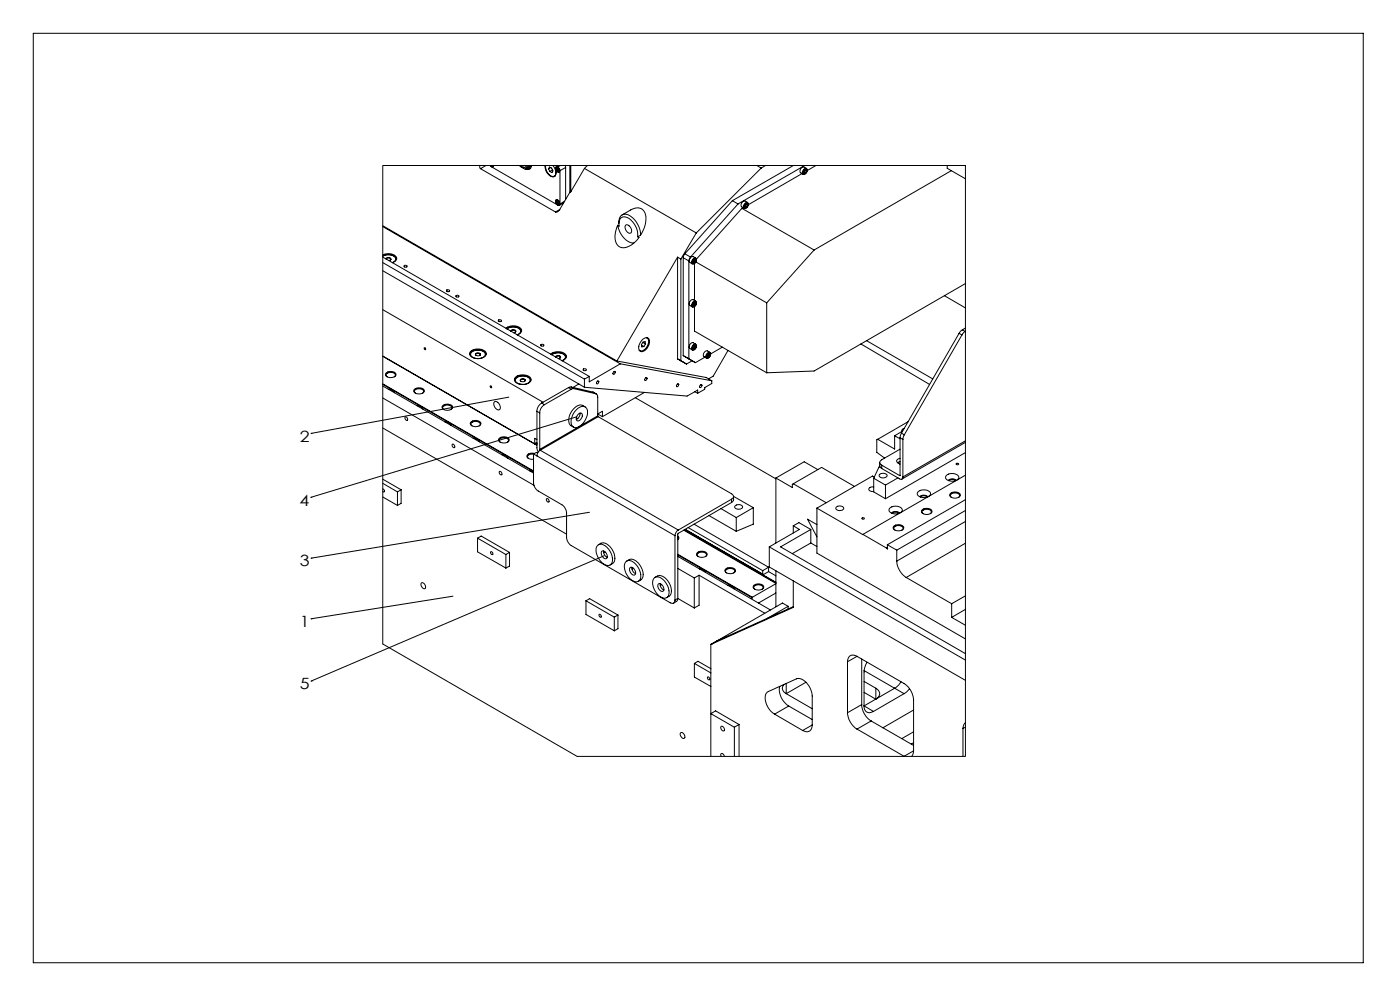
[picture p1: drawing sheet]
<svg xmlns="http://www.w3.org/2000/svg" width="420mm" height="297mm" viewBox="0 0 420 297" stroke-linecap="round" stroke-linejoin="round" font-family="sans-serif">
<defs><g id="words">
<g font-size="4.7">
<text x="89.9" y="132.4">2</text>
<text x="89.9" y="151.5">4</text>
<text x="89.9" y="169.8">3</text>
<text x="89.9" y="187.9">1</text>
<text x="89.9" y="206.6">5</text>
</g>
</g></defs>
<g fill="none" stroke="#000" stroke-width=".3">
<path d="M10 10h399v278.5h-399zM114.8 49.6h174.8v177.1h-116.5l-58.3-33.7zM144 49.6l.1 .9M144.1 50.5l22.6 13M145.8 49.6l-1.7 .9M147 49.6l20.4 11.9a.37 .37 0 0 0 .4 .1 .37 .37 0 0 0 .2-.5M147.1 49.6a.5 .5 0 0 0 .5 .4 .5 .5 0 0 0 .5-.4M147.3 49.6l.8 .2M147.4 49.6l.3 .2 .4-.2M155.8 49.6l1.8 1.1M156.1 49.6a.96 .96 0 0 0 .9 .6 .96 .96 0 0 0 .9-.6M156.5 49.6l.4 .2 .5-.2"/>
<path d="M158.1 50.4l1 .1M158.3 50.3l-.7 .4M158.4 49.6l-.8 1.1M158.8 49.6l-.5 .7M159.1 49.6l-.3 .5-.5 .2M159.4 49.6l-.7 .6M159.5 49.6a1.18 1.18 0 0 1-1.8 1.1M163.6 49.6l-.1 .4M163.7 49.9l-.2 .1M163.7 49.6a2.87 2.87 0 0 0 2.4 3.3l.5-.4 .2-.9M164.6 50.6l.3-.5 .6 .3 .4 .8-.3 .5-.7-.3M164.6 50.6l.3 .8"/>
<path d="M165.2 50.2l-.6 .4M165.7 50.9l-.8 .5M165.8 49.6a2.5 2.5 0 0 1 .5 3.3 2.7 2.7 0 0 1-2.8-2.9M166.5 52.7h.1M166.6 52.6l-.3 .2M166.6 49.6l.8 .5M166.7 51.3l.1 .3M166.8 50.1a.88 .88 0 0 1 .9 .5 .88 .88 0 0 1-.2 1 1.15 1.15 0 0 1-.7-1.5zM166.8 59.9a.88 .88 0 0 1 .9 .5 .88 .88 0 0 1-.2 1.1 1.15 1.15 0 0 1-.7-1.6zM166.8 51.6h.1M166.8 50.4l-.1 .1M166.9 50.7a.8 .8 0 0 0 1 .8"/>
<path d="M166.9 50.7v.1M166.9 50.2a.7 .7 0 0 1 .8 .4 .7 .7 0 0 1-.2 .9 .95 .95 0 0 1-.6-1.3zM167 59.8l-.1 .7M167 50l-.1 .7M167 60a.74 .74 0 0 1 .7 .4 .74 .74 0 0 1-.2 .9 .93 .93 0 0 1-.5-1.3zM167 50.8l.3 .3M167.4 50.1l.6 1M167.4 50.4h-.3l-.1 .4M167.4 50.4l.2 .4M167.4 50.5l-.4 .3M167.4 50.5l.1 .3M167.4 50.5h.1"/>
<path d="M167.5 50.8l.1 .1M167.6 50.8v.4l-.3-.1M167.6 51l-.3 .1M168 51.1v10M168.1 49.6l-.7 .5M169.5 49.6l.2 .6M169.7 50.2l-1.7 .9M169.7 50.2v9.6M171 57.6l-3.1 5.2M171 49.6v8M171.2 57.5l-.2 .1M171.2 49.6v7.9"/>
<path d="M175.3 50.5l-4.1 7M175.3 50.5l33.6 19.3M176.2 49.6l-.9 .9M227 49.6l1.4 .8M228.4 50.4l-19.5 19.4M229.7 49.6l-1.3 .8M238 49.6l-18.3 10.5M240.6 52l-16.1 9.3M240.7 51.7h.2M240.7 51.7l.2 .5M241.3 50.9a.47 .47 0 0 1 .7-.2 .47 .47 0 0 1 .1 .7 .59 .59 0 0 1-.4 .7 .59 .59 0 0 1-.8-.4zM241.3 51.5l.4 .2"/>
<path d="M241.4 51.2l-.2 .3h.1M241.4 51.2l-.1 .3M241.4 49.6l-20 11.5M241.4 51v.2M241.5 51l-.1 .2M241.6 51l.3 .2M241.9 50.5a1.1 1.1 0 0 1 .1 1.2 1.1 1.1 0 0 1-1.1 .5M241.9 50.5l-.7-.4a1.15 1.15 0 0 0-1 1.7l.7 .4M241.9 50.5a1.13 1.13 0 0 0-1.2 1.2M241.9 51.2l-.2-.3-.4 .2-.2 .5 .2 .3 .4-.2M241.9 51.2l-.2 .5M244.8 49.6l-2.6 1.5"/>
<path d="M284.2 49.6v.8l5.4 3.2M285.4 51.1l-41.2 23.8M114.8 76.7a3.1 3.1 0 0 1 4.2 .9M114.8 76.4a2.91 2.91 0 0 1 4.2 1.1l-.3 .7-1 .5M114.8 76.8a2.73 2.73 0 0 1 3.9 .7l-.2 .7-.8 .5M114.8 67.7l70.3 40.5M114.8 78.7l60.5 34.9M114.8 77l62 35.8M114.8 67.9l71.3 41.1M115.7 77.6a.84 .84 0 0 1 .9-.4 .84 .84 0 0 1 .7 .6M115.9 77.6a.72 .72 0 0 1 .7-.3 .72 .72 0 0 1 .6 .5M117.2 77.8l-.2 .2"/>
<path d="M117.3 77.8l-.7 .3M117.3 77.8h-.1M121.3 79.6l.8 .1a.41 .41 0 0 1-.4 .4 .41 .41 0 0 1-.4-.5zM121.3 79.6v.4M166.8 60.2l-.1 .1M166.9 60.5a.8 .8 0 0 0 1 .8M166.9 60.5v.1M167 60.6l.1-.4 .5 .4M167 60.6l.3 .4M167.4 60.4l.1 .2M167.4 60.4l-.4 .2M167.5 60.6l.1 .1"/>
<path d="M167.6 60.6v.4h-.3M167.6 60.7l-.3 .3M167.9 62.8a1.14 1.14 0 0 1-1.2 .7M167.9 62.8l-1.2 .7M169.1 60.8l-1.3 .8M169.4 60.3l-1.4 .8M185.3 67.5a5.6 5.6 0 0 0 .2 6.2 3.7 3.7 0 0 0 4.9-1l1.3-1.5-.5-.3M185.3 67.5l.4 .3a1.92 1.92 0 0 1 1.9-2.8 5.7 5.7 0 0 1 3.6 5.9M185.3 67.5a5.9 5.9 0 0 0 4.9 5.3M185.7 67a2.15 2.15 0 0 1 2-2.8 6.5 6.5 0 0 1 4.5 6.3M186.6 64.4l2.6-1.5a2.79 2.79 0 0 1 3.3-.3 2.79 2.79 0 0 1 1.3 3 9.3 9.3 0 0 1-1.6 4.9M187.7 67.5a1.51 1.51 0 0 1 1.5 .7 1.51 1.51 0 0 1-.1 1.7 1.71 1.71 0 0 1-1.4-2.4z"/>
<path d="M192.2 70.5l-1 .4M203.3 77.1l1 .5M203.3 77.1l-18.2 31.1M203.3 77.1v30.5M204.3 77.6v30.5M205 77.3l1.7 .9M205 77.3v29.3M205.5 76.1l-.5 1.2M205.5 76.1l1.7 .9M206.7 78.2v29.4l-1.7-1M207.2 77l-.5 1.2M207.5 78.6h.2"/>
<path d="M208.1 77.7a.47 .47 0 0 1 .6-.2 .47 .47 0 0 1 .1 .7 .62 .62 0 0 1-.4 .8 .62 .62 0 0 1-.7-.4zM208.1 78.3l.4 .3M208.2 78.1l-.3 .3 .2-.1M208.2 78.1l-.1 .2M208.2 77.9v.2M208.4 77.8l.3 .2M208.4 78.9v11.2M208.7 77.4a1.03 1.03 0 0 1 0 1.2 1.03 1.03 0 0 1-1.1 .4l-.1-.4M208.7 77.3l-.7-.4a1.18 1.18 0 0 0-1.1 1.7l.8 .5M208.7 77.3a1.21 1.21 0 0 0-1.2 1.3M208.7 78l-.2-.3-.4 .3-.2 .5 .2 .3 .4-.2M208.7 78l-.2 .6"/>
<path d="M208.7 78.5l21.3 12.3M208.9 69.8l-4.6 7.8M219.7 60.1l1.7 1M219.7 60.1l-14.2 16M221.4 61.1l-14.2 15.9M222.6 62.4l-13.7 15.3M222.6 62.4l21.6 12.5M222.9 62.2l-.3 .2M223 61.9h.2M223 61.9l.2 .5M223.6 61.1a.47 .47 0 0 1 .7-.2 .47 .47 0 0 1 .1 .7 .61 .61 0 0 1-.4 .7 .61 .61 0 0 1-.8-.4zM223.6 61.7l.4 .2"/>
<path d="M223.7 61.4l-.2 .3h.1M223.7 61.4l-.1 .3M223.7 61.4h.1M223.9 61.2l.4 .2M224.3 60.7a1.09 1.09 0 0 1 0 1.2 1.09 1.09 0 0 1-1.1 .5M224.3 60.7l-.8-.4a1.15 1.15 0 0 0-1 1.7l.7 .4M224.3 60.7a1.2 1.2 0 0 0-1.3 1.2M224.3 61.4l-.3-.3-.3 .2-.3 .5 .3 .4 .3-.3M224.3 61.4l-.3 .5M244.2 74.9l-14.2 15.9M114.8 92.8l48.1 27.7M114.8 81.1l58.8 34"/>
<path d="M133.9 87a.44 .44 0 0 1 .6-.2 .44 .44 0 0 1 .3 .5l-.6 .1zM134.1 86.9v.4M136.8 88.6a.44 .44 0 0 1 .5-.1 .44 .44 0 0 1 .3 .5h-.5zM136.9 88.6v.4M149.5 96a.44 .44 0 0 1 .5-.2 .44 .44 0 0 1 .3 .5l-.5 .1zM149.6 95.9v.4M152 98.5a3.1 3.1 0 0 1 4.5 .7M152.2 98.1l-.4 .3M152.2 98.1a3.2 3.2 0 0 1 4.3 .8 1.44 1.44 0 0 1-1.3 1.5 1.14 1.14 0 0 0 1-1.3 1.14 1.14 0 0 0-1.3-1 3 3 0 0 0-2.8 .5M152.2 98.1v.3M153.2 99.2a.84 .84 0 0 1 .8-.4 .84 .84 0 0 1 .7 .6M153.3 99.3a.71 .71 0 0 1 .7-.4 .71 .71 0 0 1 .6 .5"/>
<path d="M154.6 99.4l-.1 .2M154.7 99.4l-.6 .3M154.7 99.4h-.1M207.5 91.5h.2M207.5 91.5l.2 .5M208.1 90.7a.47 .47 0 0 1 .6-.2 .47 .47 0 0 1 .1 .7 .61 .61 0 0 1-.4 .7 .61 .61 0 0 1-.7-.4zM208.1 91.2l.4 .3M208.2 90.9l-.3 .4 .2-.1M208.2 90.9l-.1 .3M208.2 90.8v.1M208.4 90.7l.3 .2M208.4 91.9v7.3l21.6 12.5"/>
<path d="M208.7 90.2a1.1 1.1 0 0 1 .1 1.2 1.1 1.1 0 0 1-1.1 .6M208.7 90.2l-.7-.4a1.15 1.15 0 0 0-1.1 1.7l.8 .5M208.7 90.2a1.13 1.13 0 0 0-1.2 1.3M208.7 90.9l-.2-.2-.4 .2-.2 .5 .2 .3 .4-.2M208.7 90.9l-.2 .6M230 90.8v20.9M283.3 88.6l6.3 3.7M287.7 99.9l-17.3 29.9M287.7 99.9l.9 .5M288.7 98.8l-1 1.1M288.7 98.8l.9 .5M289.6 99.3l-1 1.1"/>
<path d="M289.6 85l-45.4 26.2-14.2 .5M289.6 99.3h.1M289.6 98.3l-.9 .5M114.8 106.7l46.3 26.8M114.8 119.3l45.4 26.1M114.8 115.7l45.3 26.1M114.8 115.2l45.3 26.1M114.8 115l45.3 26.1M115.7 111.9a1.96 1.96 0 0 1 3.1 .4 1.89 1.89 0 0 1-3.2 0zM116.2 113a.72 .72 0 0 1-.3-1 .72 .72 0 0 1 .9-.3 1.15 1.15 0 0 1 1.7 1l-.2 .3M116.5 116.7a1.75 1.75 0 0 1 1.9 1M124.4 116.7a1.96 1.96 0 0 1 2.9 .5 1.9 1.9 0 0 1-3.2 0z"/>
<path d="M124.6 117.8a.71 .71 0 0 1-.2-.9 .71 .71 0 0 1 .8-.3 1.19 1.19 0 0 1 1.8 1l-.2 .2M140.9 106.1a2.99 2.99 0 0 1 4.9 0M141.1 105.4a3.3 3.3 0 0 1 4.8 .4 2.41 2.41 0 0 1-3.3 1.6 1.56 1.56 0 0 1-1.6-1.7zM141.4 105.7a2.75 2.75 0 0 1 4.2 .4 2.52 2.52 0 0 1-3.7 1l-.6-.5zM141.6 105v.3M142.7 106a.76 .76 0 0 1 .8-.3 .76 .76 0 0 1 .6 .7 .76 .76 0 0 1-.9 .3 .76 .76 0 0 1-.5-.7zM143 107.5h.1M144 106.4a.68 .68 0 0 0-.6-.5 .68 .68 0 0 0-.7 .5l.2 .1M144 106.4l-.1 .1M144.1 106.3l-.1 .1M152.6 119l-59.3 10.9M154.4 113.9a2.99 2.99 0 0 1 4.9 0"/>
<path d="M154.6 113.2a3.3 3.3 0 0 1 4.7 .4 1.93 1.93 0 0 1-2.4 1.6 2.04 2.04 0 0 1-2.6-1.6zM155 113.2a2.74 2.74 0 0 1 4 .7 2.64 2.64 0 0 1-4.1 .6l-.3-.6zM155 112.8v.3M156.1 113.7a.76 .76 0 0 1 .9-.3 .76 .76 0 0 1 .5 .8 .87 .87 0 0 1-1.4-.3zM156.4 115.2h.1M157.5 114.1a.68 .68 0 0 0-.7-.5 .68 .68 0 0 0-.6 .6l.1 .1M157.5 114.1l-.2 .2M157.6 114l-.1 .1M162.3 103.3l.9 .1a.47 .47 0 0 1-.5 .3 .47 .47 0 0 1-.5-.3zM162.3 103.3v.4M165.5 106.3a3.2 3.2 0 0 1 4.4 .7M165.6 106.3a2.79 2.79 0 0 1 4 .6l-.2 .7-.8 .5"/>
<path d="M165.7 105.8l-.5 .3M165.7 105.8a3.2 3.2 0 0 1 4.2 .8 1.51 1.51 0 0 1-1.3 1.5M165.7 105.8v.3M166.7 107a.85 .85 0 0 1 .8-.4 .85 .85 0 0 1 .7 .5M166.8 107a.71 .71 0 0 1 .7-.3 .71 .71 0 0 1 .6 .5M168.1 107.2l-.1 .1M168.2 107.1l-.7 .4M168.2 107.1l-.1 .1M170.5 116.2l.9 .5M170.5 116.2l-8 4.6M171.3 116l-.8 .2M171.3 116l.9 .5"/>
<path d="M171.3 116l6.6 1.5M171.4 116.7l-8.1 4.6M172.2 116.5l-.8 .2M172.2 116.5l6.5 1.5M173.6 115.1l-1.7 1M173.6 115.1l1.7 1M175 110.6l.9 .1a.49 .49 0 0 1-.5 .4 .49 .49 0 0 1-.5-.4zM175 110.6v.4M175.3 116.1l30.8 2.6 3.2-1.8v1M175.3 113.6v2.5M176.8 112.8l-1.5 .8M177.9 117.5l1 .6"/>
<path d="M177.9 117.5l.8 .5M178.7 118l.4 .3 .2 .7v5.6M179.1 114.3l.3-.1a.47 .47 0 0 1 .1 .6 .47 .47 0 0 1-.5 .2zM179.3 114.2l.3 .2M184.2 111.3a.38 .38 0 0 1 .3 .6 .38 .38 0 0 1-.6 .1zM184.2 111.3l.4 .2M185.1 108.2l26.7 4.9 1.7 1M186.1 109l-9.3 5.4v-1.6M186.1 109l27.4 5.1M190.6 119.2l42.2 24.3M191.8 105l.1 .1M192.4 103.4l.7 .5"/>
<path d="M192.7 101.8a1.16 1.16 0 0 1 1.1-.6 1.16 1.16 0 0 1 1 .7 2.93 2.93 0 0 1-2.6 3.4 1.93 1.93 0 0 1 0-2.9zM192.9 102.6l.7 .5M193.3 117.6l-12.6 7.3M193.6 113.3l.3-.1a.45 .45 0 0 1 .1 .6 .45 .45 0 0 1-.6 .1zM193.6 103.1l-.1-.7-.6 .1-.5 .8 .1 .7 .6-.1M193.6 103.1l-.5 .8M193.7 113.2l.4 .2M193.9 101.2a1.52 1.52 0 0 1 .3 2.4 1.82 1.82 0 0 1-2.4 1.3M194 101.2l.1 .1M203.1 115.2l.3-.2a.47 .47 0 0 1 .1 .6 .47 .47 0 0 1-.5 .2zM203.3 107.6l2.7 1.5M203.3 107.6l1 .5"/>
<path d="M203.3 115.1l.3 .1M204.3 108.1l1.7 1M205 106.6l3.6 2.1M206.9 107.7l1.7 1M207.5 104.4h.2M207.5 104.4l.2 .5M207.6 108.1l-1.6 1M208.1 103.5a.47 .47 0 0 1 .7-.1 .47 .47 0 0 1 0 .7 .65 .65 0 0 1-.3 .6 .65 .65 0 0 1-.8-.1zM208.1 104.1l.4 .2M208.2 103.9l-.3 .3 .2-.1M208.2 103.9l-.1 .2M208.2 103.7v.2"/>
<path d="M208.4 103.6l.3 .3M208.4 117.4l.9 .5M208.7 103.1a1.1 1.1 0 0 1 .1 1.2 1.1 1.1 0 0 1-1.1 .6M208.7 103.1l-.7-.4a1.15 1.15 0 0 0-1.1 1.8l.8 .4M208.7 103.1a1.13 1.13 0 0 0-1.2 1.3M208.7 103.9l-.2-.4-.4 .3-.2 .5 .2 .3 .4-.3M208.7 103.9l-.2 .4M210.1 115.4l.2-.2a.41 .41 0 0 1 .2 .6 .41 .41 0 0 1-.6 .1zM210.2 115.3l.4 .2M211.5 107.1l-2.9 1.6M211.7 106.9h.2M211.7 106.9l.2 .4"/>
<path d="M212.2 106.2a.55 .55 0 0 1 .8-.4 .55 .55 0 0 1 0 .9 .59 .59 0 0 1-1 .5 .59 .59 0 0 1 .2-1zM212.3 106.6l.5 .2M212.4 106.3l-.2 .3h.1M212.4 106.3l-.1 .3M212.4 106.3h.1M212.6 106.1l.3 .2M212.9 105.6a1.07 1.07 0 0 1 .1 1.2 1.07 1.07 0 0 1-1.1 .5M212.9 105.6l-.7-.4a1.15 1.15 0 0 0-1 1.7l.7 .4M212.9 105.6a1.17 1.17 0 0 0-1.2 1.3M212.9 106.3l-.1-.3-.5 .2-.2 .5 .2 .4 .5-.3M212.9 106.3l-.1 .5M213.5 114.1v.8l-2.1 1.3v.5l-2.1 1.2"/>
<path d="M216.7 104l-3.5 2.1M218.4 105l-4.4 7.7-1.5 .9M258.3 103.1l20.6 12.1M260 102.1l19.8 11.5M288.6 100.4l-17.3 29.9M93.3 129.9h.1M114.8 128.3l55.2 31.8M121.6 125a.57 .57 0 0 1 .6 .3 .57 .57 0 0 1-.2 .7l-.5-.6zM125 121.5a1.92 1.92 0 0 1 1.9 1.1M132.9 121.5a1.97 1.97 0 0 1 2.9 .6 1.87 1.87 0 0 1-3.2 0zM133.1 122.7a.7 .7 0 0 1-.2-.9 .7 .7 0 0 1 .8-.3 1.15 1.15 0 0 1 1.8 1l-.2 .2M133.5 126.4a1.83 1.83 0 0 1 1.8 1.1"/>
<path d="M135.7 133.1a.55 .55 0 0 1 .6 .4 .55 .55 0 0 1-.2 .7l-.4-.4zM141.3 126.4a1.94 1.94 0 0 1 3 .6 1.8 1.8 0 0 1-1.7 .9 1.8 1.8 0 0 1-1.5-1.1zM141.6 127.6a.73 .73 0 0 1-.2-.9 .73 .73 0 0 1 .8-.4 1.22 1.22 0 0 1 1.8 1.1l-.3 .2M142 131.3a1.79 1.79 0 0 1 1.8 1.1M148.3 120.4a1.51 1.51 0 0 1 1.5 .8 1.51 1.51 0 0 1-.1 1.6 1.68 1.68 0 0 1-1.4-2.4zM149.6 131.5a1.95 1.95 0 0 1 3.2 .4 1.89 1.89 0 0 1-3.2 0zM150.1 132.5a.65 .65 0 0 1-.3-.7 .65 .65 0 0 1 .6-.5 1.46 1.46 0 0 1 2.1 .8l-.3 .4M150.5 136.2a1.74 1.74 0 0 1 1.8 1.1M160.1 136.1v8.6a3.1 3.1 0 0 0 1.4 2.5l7.1 4.1a3.2 3.2 0 0 1 1.4 2.4v7.4a3.2 3.2 0 0 0 1.4 2.4l29.7 17.2a.86 .86 0 0 0 1 .1 .86 .86 0 0 0 .4-1M160.1 136.1a1.13 1.13 0 0 0-1.8 1.1l.3 .2M160.1 136.1l1 .5M160.4 135.9a1.69 1.69 0 0 0-2.4 .9 1.72 1.72 0 0 0 2.1 .8"/>
<path d="M160.5 132.9l.6 .3M160.8 132.8l.3 .2M161.1 123.3v11.1l.4 1M161.1 131.8l-.7-.4v1.6l.7-.4M161.1 136.6l41.4 23.9M161.1 123.3l.8 .5M161.3 135.8l-.4-.2-.8 .5M161.9 134.7l.2 .2M161.9 123.8v10.9M162.1 134.9a2.15 2.15 0 0 0-1 1.7M162.1 134.9l41.4 24M162.5 120.8a2.97 2.97 0 0 0-1.4 2.5"/>
<path d="M162.5 120.8l.8 .5M163.3 121.3a2.97 2.97 0 0 0-1.4 2.5M172.8 123a1.97 1.97 0 0 1 3.2-.5 4.8 4.8 0 0 1-3.2 5.7 1.78 1.78 0 0 1-1.4-2.6l.5-1.4zM172.9 125.2l.4 .2M173 124.9l-79.7 24.1M173.5 124.1a.71 .71 0 0 1 1.1-.2 .71 .71 0 0 1 0 1.1 1.05 1.05 0 0 1-.6 .9 1.05 1.05 0 0 1-1.1-.1v-.7zM174 123.8a2 2 0 0 1-1.1 1.9M175.5 122a2.32 2.32 0 0 0-3.5 .6 4.3 4.3 0 0 0-1 4.7l1 .7M179.3 124.6l.2 .3M179.3 124.1l1.4-.8v1.6zM179.3 124.6l-17.4 10.1M179.5 124.9l40 23.1a.85 .85 0 0 1 .6 .8 .85 .85 0 0 1-.6 .8"/>
<path d="M179.5 124.9l-17.4 10M263.3 131.7l-.3 .1v3.8l2.4 1.7M263.9 138.6v1.2l.6 .6M264 139.8l-.3 .2-1.6 3.3M264.5 139.4v1M264.5 139.4l5.4 3.1M268.4 130.6l1.6 .9M268.4 130.6v4l-5.1-2.9M270 137.4a.77 .77 0 0 0-.9 .4 .77 .77 0 0 0 .3 .9l.6 .4M270 134.6l-5.5 3.2a.85 .85 0 0 0-.6 .8 .85 .85 0 0 0 .6 .8M270 138.4l-.7 .2M270 131.2l.9 .5"/>
<path d="M270 131.2v11.2M270.4 129.8l-.4 1.4M270.4 129.8l.9 .5M270.8 129.2l-2.4 1.4M270.9 131.7v11.2M271.2 128.5l-.7 .4 .1 .4M271.3 130.3l-.4 1.4M272.4 126.4l-9.1 5.3M286.9 138.9l.7 .1a.34 .34 0 0 1-.4 .3 .34 .34 0 0 1-.3-.4zM289.6 132.6l-19 11M289.6 135.6l-24 13.9M289.6 132.1l-18.7 10.8"/>
<path d="M93.3 149h.1M114.8 146.5a.45 .45 0 0 1 .5 .4 .45 .45 0 0 1-.3 .5l-.2-.1M114.8 143.6l5.5 3.2M114.8 148.9l4.4 2.6M114.8 144.8l4.4 2.6M119.2 147.4v4.1M120.3 146.8v4l-1.1 .7M120.3 146.8l-1.1 .6M149.9 141.3a.64 .64 0 0 1 .6 .3 .64 .64 0 0 1-.1 .7 .76 .76 0 0 1-.5-1zM158.9 141.1l1.2 .3M163.9 149.6a.52 .52 0 0 1 .7 .2 .52 .52 0 0 1-.2 .7l-.5-.6zM176.8 153.5l-83.5 13.8"/>
<path d="M203.5 158.9a2.15 2.15 0 0 0-1 1.6M205.1 158.9l27.7 15.9M205.3 158.8l27.5 15.8M205.5 158.6l23.4 13.5M206.4 158.1l22.4 12.9M208.2 157.1l22.4 12.9M212.7 154.5l8.2 4.7M216.3 152.4l4.6 2.7M219.5 150.6l-16.1 9.3-.1 19.4M219.5 150.6l.5-.6 .1-1.2 5.9 3.3M219.5 149.6l-16 9.3M219.5 149.6v1"/>
<path d="M220.6 151.6a1.36 1.36 0 0 1 2.2 .4 1.45 1.45 0 0 1-2.4-.1zM220.9 155.1v4.1M226 152.1v5l-5.1 2.1M226 152.1l-5.1 3M232.8 143.3l4.9 2.8v-.9l.3-.2M232.8 143.3v19.4M238 157.6v2.1M238 157.6l1.8 1.1-9 5.2M238 157.6l1.7-1 3.5 2.1M238 145l9.9 5.7M238 145l8.5-4.9 9.8 5.7M243.2 158.7l-9 5.2 55.4 32"/>
<path d="M243.2 158.7v4M245.1 152.3l13.8 7.9M245.1 152.3v13.5l44.5 25.7M245.1 157.2l-2.8-1.6 2.8 5.3M245.4 140.8l-4.1-2.4-8.5 4.9M250.9 152a1.4 1.4 0 0 1 2.2 .4 1.4 1.4 0 0 1-2.4-.1zM258.6 155.3a.36 .36 0 0 1 .4-.2 .36 .36 0 0 1 .2 .4l-.4 .1zM262.1 145.9a.94 .94 0 0 0-1 .1 .94 .94 0 0 0-.4 .9l.7 .4h.7M262.1 143.3l3.5 2.1M262.1 143.3v4.1l3.5 2.1M262.3 143l-.5-.3-16.7 9.6M263.9 142.2a1.42 1.42 0 0 1 2.2 .4 1.42 1.42 0 0 1-2.4-.1z"/>
<path d="M264.5 140.4l5.4 3.1a.6 .6 0 0 0 .7 .1 .6 .6 0 0 0 .3-.7M265.6 145.4v4.1M266.8 152.4a2.54 2.54 0 0 1 3.9 .4 2.29 2.29 0 0 1-3.5 .8l-.5-.5zM267.5 153.8a1.58 1.58 0 0 1 2.3 0M267.6 153.8a1.76 1.76 0 0 1 2.1 0M268.2 157.7a1.94 1.94 0 0 1 2.9 .5 1.8 1.8 0 0 1-1.6 .9 1.8 1.8 0 0 1-1.6-1.1zM268.5 158.9a.73 .73 0 0 1-.3-1 .73 .73 0 0 1 .9-.4 1.22 1.22 0 0 1 1.8 1.1l-.3 .3M269.4 143.2l-3.8 2.2M270 142.4l-.1 .1M275.3 147.5a2.51 2.51 0 0 1 3.9 .4 1.98 1.98 0 0 1-2.9 1.1 1.04 1.04 0 0 1-1-1.5zM276 148.9a1.58 1.58 0 0 1 2.3 0M276.1 148.9a1.76 1.76 0 0 1 2.1 0"/>
<path d="M276.5 153a2.09 2.09 0 0 1 3.1 .1 1.6 1.6 0 0 1-2.5 .9l-.6-.5zM277 153.9a.7 .7 0 0 1-.3-.9 .7 .7 0 0 1 .9-.3 1.15 1.15 0 0 1 1.7 1l-.2 .2M284 142.4a2.57 2.57 0 0 1 3.7 .6 2.33 2.33 0 0 1-3.7 .6l-.3-.6zM285.2 147.9a1.94 1.94 0 0 1 2.9 .5 1.92 1.92 0 0 1-3.2 0zM285.4 149.1a.73 .73 0 0 1-.2-.9 .73 .73 0 0 1 .8-.4 1.19 1.19 0 0 1 1.8 1l-.3 .3M286.8 144a1.53 1.53 0 0 0-2.3 0 1.95 1.95 0 0 1 2.2 0M289.6 149.8l-23.4 13.5M289.6 153l-20.6 11.9M289.6 142.4l-30.7 17.8M289.6 156.3l-20.6 11.9M93.3 167.3h.1M126.4 174.7a1.05 1.05 0 0 1 1.1 .6 1.05 1.05 0 0 1-.2 1.2 1.29 1.29 0 0 1-.9-1.8z"/>
<path d="M135.9 178.7l-42.6 6.8M143.3 161.3l1.1-.6 8.5 4.9M143.3 161.3l8.5 4.9M143.3 161.3v4.1l8.5 4.8M147.2 165.4a.47 .47 0 0 1 .6 .2 .47 .47 0 0 1-.2 .6l-.4-.3zM151.8 166.2v4M152.9 165.6v4l-1.1 .6M152.9 165.6l-1.1 .6M179.4 163.3a2.76 2.76 0 0 1 3.5 1.8 3.1 3.1 0 0 1 0 4.3 3.7 3.7 0 0 1-3.9-3.2 2.48 2.48 0 0 1 .4-2.9zM179.5 163.3a2.46 2.46 0 0 1 3.8 .9 3.7 3.7 0 0 1 .6 4.6l-.9 .5M180.5 165.2a1.38 1.38 0 0 1 1.4 .7 1.38 1.38 0 0 1-.1 1.6 1.66 1.66 0 0 1-1.3-2.3zM181.1 165.1a1.97 1.97 0 0 0 1.1 1.9"/>
<path d="M181.3 166.5l-88 37.6M181.5 165.4l-.4 .3M187.9 168.2a2.5 2.5 0 0 1 3.2 1.3 3.6 3.6 0 0 1 .5 4.6 2.76 2.76 0 0 1-3.5-1.7 3.5 3.5 0 0 1-.2-4.2zM188 168.1a2.46 2.46 0 0 1 3.8 1.1 3.6 3.6 0 0 1 .5 4.5l-.8 .5M189.1 170a1.48 1.48 0 0 1 1.2 2.4 1.56 1.56 0 0 1-1.2-2.4zM189.6 170a1.82 1.82 0 0 0 1.1 1.9M190 170.3l-.4 .3M196.2 173.3a2.12 2.12 0 0 1 3.1 .8 4.3 4.3 0 0 1 1 4.7 2.12 2.12 0 0 1-3.1-.7 4.3 4.3 0 0 1-1-4.8zM196.5 173a2.51 2.51 0 0 1 3.8 1 3.7 3.7 0 0 1 .5 4.6l-.8 .5M197.5 175a1.36 1.36 0 0 1 1.4 .7 1.36 1.36 0 0 1-.1 1.5 1.62 1.62 0 0 1-1.3-2.2zM198 174.9a1.96 1.96 0 0 0 1.1 1.9M198.5 175.2l-.4 .2"/>
<path d="M202.5 160.5v19.3M203.3 179.3l-.2 .8-1 .7M203.3 160.7l.4 .3-.4 .8M203.3 161v.7M203.3 179.3l-.8 .5M203.3 170.4l5 2.8M203.3 166.8l27.8 16M203.3 166.3l22.4 12.9M203.3 179.3l5 2.9M203.3 166.1l22.4 12.9M208.3 173.2v9M209.2 165.6a1.94 1.94 0 0 1 3 .6 1.92 1.92 0 0 1-3.2 0z"/>
<path d="M209.5 166.8a.72 .72 0 0 1-.3-.9 .72 .72 0 0 1 .9-.4 1.15 1.15 0 0 1 1.8 1l-.3 .3M209.7 172.4l19.7 11.4M209.7 172.4v9l-1.4 .8M209.7 172.4l-1.4 .8M209.8 170.5a1.75 1.75 0 0 1 1.9 1.1M217.7 170.5a1.93 1.93 0 0 1 2.9 .5 1.87 1.87 0 0 1-3.1 .1zM218 171.7a.71 .71 0 0 1-.3-.9 .71 .71 0 0 1 .9-.4 1.19 1.19 0 0 1 1.8 1l-.3 .3M218.3 175.4a1.92 1.92 0 0 1 1.9 1.1M225.7 179.2l-.4 .2M225.7 179v.2M226.2 175.4a2 2 0 0 1 2.9 .5 1.9 1.9 0 0 1-3.2 .1zM226.5 176.6a.7 .7 0 0 1-.3-.9 .7 .7 0 0 1 .9-.4 1.15 1.15 0 0 1 1.7 1.1l-.2 .2"/>
<path d="M228.8 171l.1 1.1M228.9 172.1v.2M228.9 172.3l3.9 2.2M230.6 171.3l-1.7 1M230.6 171.3l2.2 1.3M230.6 170l-1.8 1M230.6 170v1.3M230.8 163.9v6l58.8 34M230.8 163.9l58.8 33.9M232.8 171.1v10.8M232.8 177.7l-5.3 3M232.8 174.9l-7.1 4.1"/>
<path d="M238 174.1v7.9l-24.7 11.1M243.2 162.7l-5.5 3.2M243.2 162.7l1.9 1.1M258.9 160.2l7.1 4.1M266 164.3l.1 .1M266.2 163.3v.9M266.2 163.3l2.8 1.6M266.2 164.2l.1 .1M266.2 164.2l-.2 .1M266.3 164.3v.2l-.2-.1M266.3 164.3l-.2 .1M269 168.2a6.4 6.4 0 0 0 2.9 4.9"/>
<path d="M269 164.9v3.3M271.9 173.1l13.6 7.8M289.6 178.6l-4.1 2.3M289.6 162.8l-17.7 10.3M93.3 185.5h.1M175.8 180.1l1.1-.7 8.5 4.9M175.8 180.1l8.5 4.9M175.8 180.1v4l8.5 5M179.8 184.1a.45 .45 0 0 1 .6 .3 .45 .45 0 0 1-.3 .6l-.4-.5zM184.3 185v4.1M185.4 184.3v4.1l-1.1 .7M185.4 184.3l-1.1 .7"/>
<path d="M208.3 198.8v4.1l5 2.8M208.3 198.8l1.1-.6 3.9 2.2M208.3 198.8l5 2.9M213.3 193.1h.1M213.3 193.1v33.6M236.4 181.7l-1.7-1-21.4 12.4M236.4 181.7l-6.2 3.6M236.4 181.7v.8M238 181.8l-23.1 10.4-1.6 .9M254.2 198.3v15.3M257.1 196.7a1.74 1.74 0 0 0-2-.2 1.74 1.74 0 0 0-.9 1.8M257.1 196.7l14.1 8.2a6.3 6.3 0 0 1 2.9 4.9v15.2"/>
<path d="M257.1 196.7l-2.9 1.6M258.5 197.5v13.7M260.1 198.5l-.9 2.4v10.7M285.5 180.9v4.1M285.5 185l4.1 2.4M289.6 182.6l-4.1 2.4M93.3 204.1h.1M204.2 219.6a1.1 1.1 0 0 1 1.1 .5 1.1 1.1 0 0 1-.1 1.2 1.19 1.19 0 0 1-1-1.7zM212.3 202.9a.45 .45 0 0 1 .6 .3 .45 .45 0 0 1-.3 .5l-.4-.4zM216.4 217.7a.81 .81 0 0 1 .8 .4 .81 .81 0 0 1-.2 1 .98 .98 0 0 1-.6-1.4zM220.3 217.9v8.8M221.7 217.1v9.6"/>
<path d="M221.7 217.1l-7-4.1-1.4 .9 7 4M221.7 217.1l-1.4 .8M232.4 214a5.6 5.6 0 0 1-2.6-6.1l.7-.6 8.4-3.9a4 4 0 0 1 4.1 2.8l.7 2.4v8.7M232.4 214l8.4 4.9M234 205.7a5.7 5.7 0 0 0 2.6 5.9M235.2 205.1a1.64 1.64 0 0 0 .7 2.8M235.9 207.9l7.8 4.5M235.9 204.8v3.1M236.6 211.6l-4.2 2.4M236.6 211.6l7.1 4M241.8 204.5l-5.9 3.4M243.7 217.3a1.75 1.75 0 0 1-.9 1.8 1.75 1.75 0 0 1-2-.2"/>
<path d="M243.7 217.3l-2.9 1.6M254.2 213.6a6.3 6.3 0 0 0 2.9 4.9M257.1 218.5l14.1 8.2M258.5 211.2a6.1 6.1 0 0 0 2.8 4.9M258.5 211.2l-4.3 2.4M259.2 211.6a1.72 1.72 0 0 0 .8 1.8 1.72 1.72 0 0 0 2-.2M259.2 211.6l2.8 1.6M259.2 201l9.2 5.3M259.2 204.2l3.5 2.1M261.3 216.1l-4.2 2.4M261.3 216.1l12.8 7.3M262.7 206.3a1.71 1.71 0 0 1 1.2 1.5 1.71 1.71 0 0 1-1 1.7"/>
<path d="M262.7 206.3v3.2l-3.5-2M268.4 206.3l2.8 1.6M268.4 206.3l-9.2 5.3M270.3 204.3l-.7 1-1.2 1M271.2 207.9l-9.2 5.3M272.8 206.4l-1.6 1.5M274.1 212.8l-9.2 5.3M274.1 219.3l-3.6 2.1M288.9 218.3v8.4M289.6 216.6l-.4 .5-.3 1.2M289.6 217.9l-.7 .4M216.4 226.7l-.1-.2a.48 .48 0 0 1 .2-.7 .48 .48 0 0 1 .6 .4l.2 .5"/>
<path d="M271.2 226.7h.1M274.1 225l-.2 .9-.4 .8M274.1 222.6l-.7 .4M274.1 225l-2.9 1.7"/>
<circle cx="127.5" cy="104.6" r=".27"/>
<circle cx="147.2" cy="116" r=".27"/>
</g>
<use href="#words"/>
</svg>
